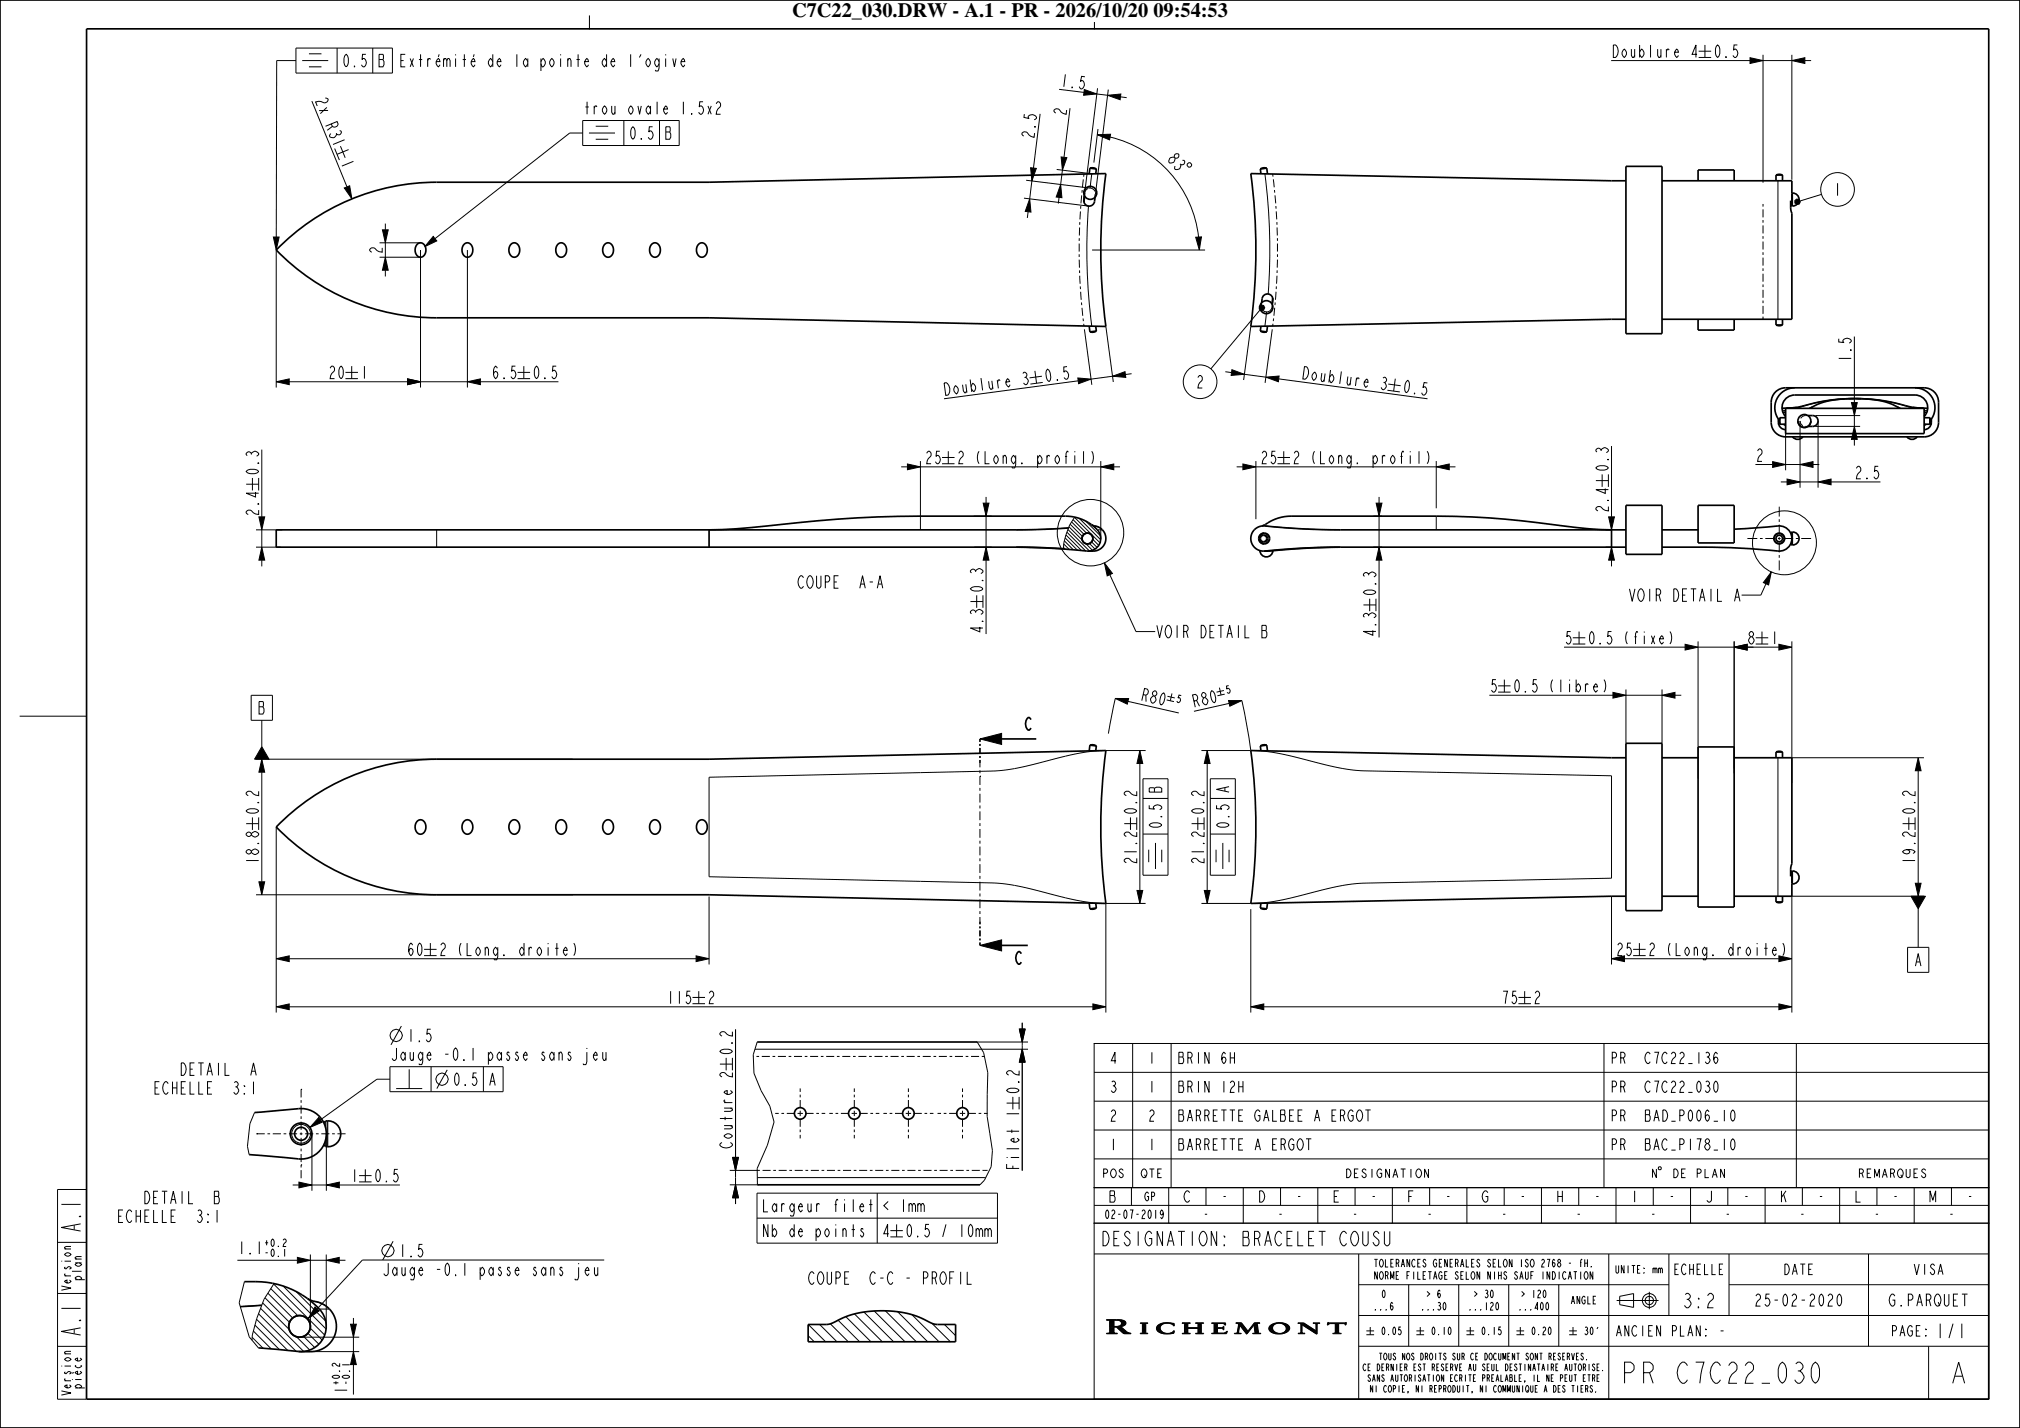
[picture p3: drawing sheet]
<svg xmlns="http://www.w3.org/2000/svg" width="420mm" height="297mm" viewBox="0 0 420 297" stroke-linecap="round" stroke-linejoin="round" font-family="sans-serif">
<defs><g id="words">
<g font-size="5.7">
<text x="336.3" y="287.7">PR C7C22_030</text>
<text x="405" y="287.7">A</text>
</g>
<g font-size="5.2">
<text x="16.8" y="256.9" transform="rotate(-90 16.8 256.9)">A.1</text>
<text x="16.8" y="278.5" transform="rotate(-90 16.8 278.5)">A.1</text>
</g>
<text font-size="4.2" x="164.7" y="3.5">C7C22_030.DRW - A.1 - PR - 2026/10/20 09:54:53</text>
<g font-size="3.9">
<text x="228.8" y="259.1">DESIGNATION:BRACELET COUSU</text>
<text x="349.2" y="272">3:2</text>
<text x="402.3" y="278.3">1/1</text>
</g>
<g font-size="3.4">
<text x="335" y="12">Doublure4</text>
<text x="356.2" y="12">0.5</text>
<text x="82.9" y="13.9">Extrémité de la pointe de l'ogive</text>
<text x="220.3" y="17.9" transform="rotate(7 220.3 17.9)">1.5</text>
<text x="65.4" y="20.8" transform="rotate(68 65.4 20.8)">2x R31</text>
<text x="121.2" y="23.8">trou ovale1.5x2</text>
<text x="215" y="29" transform="rotate(-83 215 29)">2.5</text>
<text x="221.6" y="24.2" transform="rotate(-83 221.6 24.2)">2</text>
<text x="70.7" y="33.7" transform="rotate(68 70.7 33.7)">1</text>
<text x="381.4" y="40.7">1</text>
<text x="79.5" y="52.9" transform="rotate(-90 79.5 52.9)">2</text>
<text x="384.9" y="75.5" transform="rotate(-90 384.9 75.5)">1.5</text>
<text x="68.2" y="78.8">20</text>
<text x="74.9" y="78.8">1</text>
<text x="102.2" y="78.8">6.5</text>
<text x="110.6" y="78.8">0.5</text>
<text x="196.2" y="82.3" transform="rotate(-8 196.2 82.3)">Doublure3</text>
<text x="217.2" y="79.5" transform="rotate(-8 217.2 79.5)">0.5</text>
<text x="248.8" y="80.7">2</text>
<text x="270.4" y="78.8" transform="rotate(8 270.4 78.8)">Doublure3</text>
<text x="291.5" y="81.6" transform="rotate(8 291.5 81.6)">0.5</text>
<text x="365" y="96">2</text>
<text x="53.8" y="99" transform="rotate(-90 53.8 99)">0.3</text>
<text x="192.2" y="96.5">25</text>
<text x="198.9" y="96.5">2 (Long. profil)</text>
<text x="262" y="96.5">25</text>
<text x="268.7" y="96.5">2 (Long. profil)</text>
<text x="334.4" y="98.2" transform="rotate(-90 334.4 98.2)">0.3</text>
<text x="385.5" y="99.6">2.5</text>
<text x="53.8" y="107.5" transform="rotate(-90 53.8 107.5)">2.4</text>
<text x="334.4" y="106.7" transform="rotate(-90 334.4 106.7)">2.4</text>
<text x="164.2" y="122.3">COUPE</text>
<text x="177.8" y="122.3">A-A</text>
<text x="204.4" y="123.4" transform="rotate(-90 204.4 123.4)">0.3</text>
<text x="286.1" y="124.1" transform="rotate(-90 286.1 124.1)">0.3</text>
<text x="338.5" y="125.1">VOIR DETAILA</text>
<text x="204.4" y="131.9" transform="rotate(-90 204.4 131.9)">4.3</text>
<text x="240.2" y="132.7">VOIR DETAILB</text>
<text x="286.1" y="132.6" transform="rotate(-90 286.1 132.6)">4.3</text>
<text x="325.2" y="134">5</text>
<text x="330.1" y="134">0.5 (fixe)</text>
<text x="363.2" y="134">8</text>
<text x="368.1" y="134">1</text>
<text x="309.7" y="144">5</text>
<text x="314.5" y="144">0.5 (libre)</text>
<text x="53.5" y="148.5">B</text>
<text x="237" y="145.6" transform="rotate(13 237 145.6)">R80</text>
<text x="248.1" y="147.2" transform="rotate(-13 248.1 147.2)">R80</text>
<text x="53.8" y="169.6" transform="rotate(-90 53.8 169.6)">0.2</text>
<text x="236.4" y="169.6" transform="rotate(-90 236.4 169.6)">0.2</text>
<text x="250.4" y="169.6" transform="rotate(-90 250.4 169.6)">0.2</text>
<text x="398.2" y="169.6" transform="rotate(-90 398.2 169.6)">0.2</text>
<text x="53.8" y="179.9" transform="rotate(-90 53.8 179.9)">18.8</text>
<text x="236.4" y="179.9" transform="rotate(-90 236.4 179.9)">21.2</text>
<text x="250.4" y="179.9" transform="rotate(-90 250.4 179.9)">21.2</text>
<text x="398.2" y="179.9" transform="rotate(-90 398.2 179.9)">19.2</text>
<text x="84.5" y="198.8">60</text>
<text x="91.2" y="198.8">2 (Long. droite)</text>
<text x="335.9" y="198.8">25</text>
<text x="342.6" y="198.8">2 (Long. droite)</text>
<text x="397.9" y="200.9">A</text>
<text x="138.5" y="208.8">115</text>
<text x="147" y="208.8">2</text>
<text x="312.1" y="208.8">75</text>
<text x="318.7" y="208.8">2</text>
<text x="81.1" y="220.6">Jauge -0.1 passe sans jeu</text>
<text x="84.5" y="216.7">1.5</text>
<text x="152.3" y="219.6" transform="rotate(-90 152.3 219.6)">0.2</text>
<text x="29.9" y="227.6">ECHELLE</text>
<text x="35.6" y="223.7">DETAIL</text>
<text x="47.5" y="227.6">3:1</text>
<text x="51.6" y="223.7">A</text>
<text x="211.9" y="227.7" transform="rotate(-90 211.9 227.7)">0.2</text>
<text x="152.3" y="239" transform="rotate(-90 152.3 239)">Couture2</text>
<text x="72.8" y="245.8">1</text>
<text x="77.7" y="245.8">0.5</text>
<text x="211.9" y="243.5" transform="rotate(-90 211.9 243.5)">Filet 1</text>
<text x="28" y="250.4">DETAIL</text>
<text x="44" y="250.4">B</text>
<text x="22.3" y="254.3">ECHELLE</text>
<text x="40" y="254.3">3:1</text>
<text x="158.3" y="252.1">Largeur filet&lt; 1mm</text>
<text x="158.3" y="257.3">Nb de points</text>
<text x="49.4" y="260.8">1.1</text>
<text x="82.8" y="261.4">1.5</text>
<text x="79.4" y="265.3">Jauge -0.1 passe sans jeu</text>
<text x="166.4" y="267.1">COUPE</text>
<text x="180" y="267.1">C-C- PROFIL</text>
<text x="72.2" y="290" transform="rotate(-90 72.2 290)">1</text>
</g>
<g font-size="3.3">
<text x="363.6" y="271.7">25-02-2020</text>
<text x="391.6" y="271.7">G.PARQUET</text>
</g>
<g font-size="3.1">
<text x="230.5" y="221.2">4</text>
<text x="238.5" y="221.2">1</text>
<text x="244.8" y="221.2">BRIN 6H</text>
<text x="334.8" y="221.2">PR</text>
<text x="341.8" y="221.2">C7C22_136</text>
<text x="230.5" y="227.2">3</text>
<text x="238.5" y="227.2">1</text>
<text x="244.8" y="227.2">BRIN 12H</text>
<text x="334.8" y="227.2">PR</text>
<text x="341.8" y="227.2">C7C22_030</text>
<text x="230.5" y="233.2">2</text>
<text x="238.5" y="233.2">2</text>
<text x="244.8" y="233.2">BARRETTE GALBEE A ERGOT</text>
<text x="334.8" y="233.2">PR</text>
<text x="341.8" y="233.2">BAD_P006_10</text>
<text x="230.5" y="239.2">1</text>
<text x="238.5" y="239.2">1</text>
<text x="244.8" y="239.2">BARRETTE A ERGOT</text>
<text x="334.8" y="239.2">PR</text>
<text x="341.8" y="239.2">BAC_P178_10</text>
<text x="230.3" y="250">B</text>
<text x="245.8" y="250">C</text>
<text x="261.3" y="250">D</text>
<text x="276.8" y="250">E</text>
<text x="292.3" y="250">F</text>
<text x="307.8" y="250">G</text>
<text x="323.3" y="250">H</text>
<text x="338.8" y="250">I</text>
<text x="354.3" y="250">J</text>
<text x="369.8" y="250">K</text>
<text x="385.3" y="250">L</text>
<text x="400.8" y="250">M</text>
</g>
<g font-size="2.9">
<text x="347.2" y="265.1">ECHELLE</text>
<text x="370.3" y="265.1">DATE</text>
<text x="397.3" y="265.1">VISA</text>
<text x="335.8" y="277.9">ANCIEN PLAN:-</text>
<text x="393.5" y="277.9">PAGE:</text>
</g>
<g font-size="2.6">
<text x="14.8" y="269.2" transform="rotate(-90 14.8 269.2)">Version</text>
<text x="17" y="266.8" transform="rotate(-90 17 266.8)">plan</text>
<text x="14.8" y="291" transform="rotate(-90 14.8 291)">Version</text>
<text x="17" y="289.4" transform="rotate(-90 17 289.4)">pièce</text>
</g>
<g font-size="2.3">
<text x="228.8" y="244.9">POS</text>
<text x="236.8" y="244.9">QTE</text>
<text x="278.6" y="244.9">DESIGNATION</text>
<text x="349" y="244.9">DE</text>
<text x="354.4" y="244.9">PLAN</text>
<text x="385.4" y="244.9">REMARQUES</text>
<text x="237.7" y="249.8">GP</text>
<text x="253.9" y="249.8">-</text>
<text x="269.4" y="249.8">-</text>
<text x="284.9" y="249.8">-</text>
<text x="300.4" y="249.8">-</text>
<text x="315.9" y="249.8">-</text>
<text x="331.4" y="249.8">-</text>
<text x="346.9" y="249.8">-</text>
<text x="362.4" y="249.8">-</text>
<text x="377.9" y="249.8">-</text>
<text x="393.4" y="249.8">-</text>
<text x="408.9" y="249.8">-</text>
<text x="228.9" y="253.5">02-07-2019</text>
<text x="250" y="253.5">-</text>
<text x="265.5" y="253.5">-</text>
<text x="281" y="253.5">-</text>
<text x="296.5" y="253.5">-</text>
<text x="312" y="253.5">-</text>
<text x="327.5" y="253.5">-</text>
<text x="343" y="253.5">-</text>
<text x="358.5" y="253.5">-</text>
<text x="374" y="253.5">-</text>
<text x="389.5" y="253.5">-</text>
<text x="405" y="253.5">-</text>
</g>
<g font-size="2.1">
<text x="282.9" y="263.5">TOLERANCES GENERALES SELON ISO 2768 - fH.</text>
<text x="282.9" y="266.1">NORME FILETAGE SELON NIHS SAUF INDICATION</text>
<text x="287.1" y="269.9">0</text>
<text x="296.2" y="269.9">&gt; 6</text>
<text x="306" y="269.9">&gt; 30</text>
<text x="315.8" y="269.9">&gt; 120</text>
<text x="335.1" y="264.8">UNITE: mm</text>
<text x="285.2" y="272.5">...6</text>
<text x="295" y="272.5">...30</text>
<text x="304.8" y="272.5">...120</text>
<text x="315.2" y="272.5">...400</text>
<text x="326.2" y="271.2">ANGLE</text>
</g>
<g font-size="2">
<text x="244.3" y="146" transform="rotate(13 244.3 146)">5</text>
<text x="254.9" y="144.3" transform="rotate(-13 254.9 144.3)">5</text>
<text x="54.8" y="259.3">+0.2</text>
<text x="54.8" y="261.3">-0.1</text>
<text x="70.6" y="288.2" transform="rotate(-90 70.6 288.2)">+0.2</text>
<text x="72.7" y="288.2" transform="rotate(-90 72.7 288.2)">-0.1</text>
</g>
<g font-size="1.8">
<text x="280.4" y="285.1">CE DERNIER EST RESERVE AU SEUL DESTINATAIRE AUTORISE.</text>
<text x="281.4" y="287.3">SANS AUTORISATION ECRITE PREALABLE, IL NE PEUT ETRE</text>
<text x="284.1" y="282.8">TOUS NOS DROITS SUR CE DOCUMENT SONT RESERVES.</text>
<text x="282" y="289.6">NI COPIE, NI REPRODUIT, NI COMMUNIQUE A DES TIERS.</text>
</g>
</g></defs>
<g fill="#000">
<path d="M225.5 18.6l2.6 .9-2.8 .3zM230.3 19.8l2.7-.2-.1 1.1zM363.9 12l2.7 .6-2.7 .6zM372.6 12.6l2.7-.6v1.2zM214.3 34.9l1.2 .1-1 2.6zM220.5 38.4l.3 2.7-1.2-.1zM220.6 32.6l1.2 .2-.9 2.6zM228.1 28l2.8-.1-.2 1.2zM56.8 49.3h1.2l-.6 2.7zM71.6 39.1l1.1-.5 .5 2.8zM79.5 47.8h1.2l-.6 2.7zM80.1 53.5l.6 2.7h-1.2z"/>
<path d="M90.1 49.2l.7 .9-2.5 1.2zM214.1 41.4l.3 2.7-1.2-.1zM248.6 49.3h1.2l-.4 2.7zM373.2 41.7l.4-.3 .5 .1 .2 .5-.2 .4-.5 .2-.4-.4zM57.4 79.4l2.7-.6v1.2zM84.7 78.8l2.7 .6-2.7 .6zM97.2 79.4l2.7-.6v1.2zM224.1 78.6l2.8 .2-2.6 1zM231.3 78.3l2.6-1 .2 1.2zM256.1 76.9l2.6 .9-2.7 .3zM261.8 63.7l.4-.3 .5 .1 .3 .5-.3 .5-.5 .1-.4-.3zM263.2 78.4l2.8-.2-.2 1.2z"/>
<path d="M188.7 96.5l2.7 .6-2.7 .6zM228.9 97.1l2.7-.6v1.2zM258.4 96.5l2.7 .6-2.7 .6zM298.6 97.1l2.7-.6v1.2zM368.6 96l2.7 .6-2.7 .6zM374.3 96.6l2.7-.6v1.2zM385 83.7h1.2l-.6 2.7zM385.6 88.7l.6 2.7h-1.2zM54.4 113.8l.6 2.7h-1.2zM53.8 107.5h1.2l-.6 2.7zM204.4 104.7h1.2l-.6 2.7zM205 113.8l.6 2.7h-1.2z"/>
<path d="M229.6 117.1l1.7 2.2-1.1 .5zM286.1 104.7h1.2l-.6 2.7zM286.7 113.8l.6 2.7h-1.2zM335.1 113.8l.6 2.7h-1.2zM334.5 107.5h1.2l-.6 2.7zM368.3 119l-.6 2.7-1.1-.5zM371.6 99.6l2.7 .6-2.7 .6zM378 100.2l2.7-.6v1.2zM350.4 134l2.7 .6-2.7 .6zM360.6 134.6l2.7-.6v1.2zM369.9 134l2.7 .6-2.7 .6zM54.4 157.9l.6 2.7h-1.2z"/>
<path d="M54.4 155.3l1.5 2.6h-3zM203.8 153.7l4.5-1.2v2.3zM231.9 145.3h2.8l-.3 1.2zM237 156.1l.6 2.7h-1.2zM251 156.1l.6 2.7h-1.2zM255.4 145.7h2.8l-2.5 1.2zM335.4 144l2.7 .6-2.7 .6zM345.6 144.6l2.7-.6v1.2zM398.8 157.6l.6 2.7h-1.2zM53.8 183.4h1.2l-.6 2.7zM57.4 199.4l2.7-.6v1.2zM144.7 198.8l2.7 .6-2.7 .6z"/>
<path d="M203.8 196.6l4.5-1.1v2.3zM236.4 185.2h1.2l-.6 2.7zM250.4 185.2h1.2l-.6 2.7zM335.1 199.4l2.7-.6v1.2zM397.3 186.4h3l-1.5 2.6zM398.2 183.7h1.2l-.6 2.7zM57.4 209.4l2.7-.6v1.2zM211.9 214h1.2l-.6 2.7zM227.2 208.8l2.7 .6-2.7 .6zM260.1 209.4l2.7-.6v1.2zM369.9 208.8l2.7 .6-2.7 .6zM66.3 232.4l.7 1-2.6 1.1z"/>
<path d="M212.5 218.2l.6 2.7h-1.2zM62.2 245.9l2.7 .6-2.7 .6zM67.9 246.5l2.7-.6v1.2zM152.9 246.4l.6 2.7h-1.2zM152.3 240.7h1.2l-.6 2.7zM65.5 271.8l.9 .8-2.3 1.6zM61.8 261.5l2.7 .6-2.7 .6zM67.8 262.1l2.7-.6v1.2zM72.9 275.4h1.2l-.6 2.7zM73.5 281.1l.6 2.7h-1.2z"/>
</g>
<g fill="none" stroke="#000" stroke-width=".21">
<path d="M61.5 12.6h-4l-.1 36.7M61.5 10h20.1v5.2h-20.1zM62.8 12.6h5.4M64.2 11.2h2.6M64.2 13.9h2.6M70.1 10v5.2M71.7 11.5l.3-.2a1.93 1.93 0 0 1 0 2.6 2.03 2.03 0 0 1-.3-2.4zM73.7 13.7l.1 .2zM76.1 11.3h-.7l-.1 1.1 .2-.2a.89 .89 0 0 1 .7 .8 .89 .89 0 0 1-.7 .9l-.3-.4M77.5 10v5.2M78.8 11.3h.8l.1 .2-.1 .9a1.19 1.19 0 0 1 0 1.5h-.8zM78.8 12.4h.8"/>
<path d="M122.6 3.2v2.9M225.5 18.6l2.6 .9-2.8 .3zM227.6 3.2v2.9M228.1 19.5l2.2 .3M228.2 18.4l-2.7 21.7M230.3 19.8l2.7-.2-.1 1.1zM230.4 18.6l-2.6 21.8M335 12.6h28.9M353.2 10.7h2.6M353.2 12h2.6M354.5 9.4v2.6M363.9 12l2.7 .6-2.7 .6z"/>
<path d="M366.6 12.6h6M366.6 11.4v26.6M372.6 12.6l2.7-.6v1.2zM372.6 11.4v26M375.3 12.6h1.3M64.8 21l7.3 17.9M69.6 30.9l1 2.4M70.8 30.4l1 2.4M71.6 39.1l1.1-.5 .5 2.8zM121.2 27.7h-2.7l-28.1 21.9M121.2 25.1h20v5.2h-20zM122.5 27.7h5.4"/>
<path d="M123.9 26.3h2.6M123.9 29h2.6M129.7 25.1v5.2M131.4 26.6l.2-.2a1.93 1.93 0 0 1 0 2.6 2.03 2.03 0 0 1-.2-2.4zM133.3 28.7l.1 .3zM135.7 26.4h-.7l-.1 1 .2-.2a.89 .89 0 0 1 .7 .9 .89 .89 0 0 1-.7 .9l-.3-.5M137.1 25.1v5.2M138.4 26.4h.8l.2 .2-.2 .8a1.19 1.19 0 0 1 0 1.6h-.8zM138.4 27.4h.8M213.4 37.5l13.4 1.6M214.3 34.9l1.2 .1-1 2.6zM214.5 37.6l-.4 3.8"/>
<path d="M216.3 23.7l-1.4 11.3M219.7 35.2l7.5 1M220.5 38.4l.3 2.7-1.2-.1zM220.6 32.6l1.2 .2-.9 2.6zM220.9 35.4l-.4 3M222.5 22.5l-1.3 10.2M227 36.2l-.3 2.9M228.1 28l2.8-.1-.2 1.2zM228.3 26.8l-.9 7M230.8 28.5a24.2 24.2 0 0 1 18.4 20.8M233 20.1l1.3 .2M243.2 32.9l.2-.1a.79 .79 0 0 1 .9 .1 .8 .8 0 0 1-.3 .9 .8 .8 0 0 1-1-.1z"/>
<path d="M244.2 32.7a.56 .56 0 0 1 .2-.7 .56 .56 0 0 1 .7 .2 .59 .59 0 0 1-.2 .6 .59 .59 0 0 1-.6 .1M245.4 34.1l.1 .1M245.9 33.3l.3 .1a.56 .56 0 0 1 0 .7 .56 .56 0 0 1-.7 .1 .8 .8 0 0 1-.3 .9 .8 .8 0 0 1-1 0l.1-.6M246.8 34.1l.4-.3 .3 .1 .3 .3-.1 .3-.3 .3h-.3l-.3-.4zM263 36.2a122.9 122.9 0 0 1 .7 24.9M369.7 37.6v28.8M56.8 49.3h1.2l-.6 2.7zM57.4 52v28.6M78.9 53.5h8.5M78.9 50.5h8.5M79.5 47.8h1.2l-.6 2.7zM80.1 53.5l.6 2.7h-1.2z"/>
<path d="M80.1 46.5v1.3M80.1 56.2v1.3M87.4 52v28.6M90.1 49.2l.7 .9-2.5 1.2zM97.2 52v28.6M212.9 41.2l13.4 1.7a122.9 122.9 0 0 0 .7 24.9M213.8 44l-.2 1.3M214.1 41.4l.3 2.7-1.2-.1zM220.2 41.1l-.2 1.2M227.1 52h23.5M248.6 49.3h1.2l-.4 2.7zM372.5 40.2v2.6"/>
<path d="M372.7 40.2v2.7M373.2 41.7l.4-.3 .5 .1 .2 .5-.2 .4-.5 .2-.4-.4zM378.7 40.4l-4.4 1.4M57.4 79.4l2.7-.6v1.2zM57.4 79.4h27.3M71.8 77.5h2.6M71.8 78.8h2.6M73.1 76.2v2.6M84.7 78.8l2.7 .6-2.7 .6zM87.4 79.4h9.8M97.2 79.4l2.7-.6v1.2zM99.9 79.4h16.2"/>
<path d="M107.6 77.5h2.6M107.6 78.8h2.6M215.2 77.1l.3 2.6M216.6 78.2l-2.5 .4M216.8 79.5l-2.6 .4M224.1 78.6l2.8 .2-2.6 1zM224.2 79.2l-27.9 3.7M225.5 68.5l1.5 11.5M229.9 67.9l1.6 11.5M231.3 78.3l2.6-1 .2 1.2zM231.3 78.3l-4.4 .5M235.3 77.7l-1.3 .2"/>
<path d="M254.8 77.3l1.3 .2M256.1 76.9l2.6 .9-2.7 .3zM258.7 77.8l4.5 .6M260.1 67.9l-1.5 11.1M261.8 63.7l.4-.3 .5 .1 .3 .5-.3 .5-.5 .1-.4-.3zM262 64.5l-10.2 12.2M263.2 78.4l2.8-.2-.2 1.2zM263.3 64.9l-.3 2.9M264.5 68.5l-1.5 11.1M265.9 78.8l30.9 4.1M288.6 79.9l2.6 .3M290.1 78.8l-.3 2.5"/>
<path d="M385.6 70v13.7M52.5 99.4v2.6M53.8 99.4v2.6M54.4 93.5v14M187.4 97.1h1.3M188.7 96.5l2.7 .6-2.7 .6zM191.4 95.9v14.3M191.4 97.1h37.5M195.9 95.2h2.6M195.9 96.5h2.6M197.2 93.9v2.6M228.9 97.1l2.7-.6v1.2z"/>
<path d="M228.9 95.9v16.1M231.6 97.1h1.3M257.1 97.1h1.3M258.4 96.5l2.7 .6-2.7 .6zM261.1 97.1h37.5M261.1 95.9v12.1M265.6 95.2h2.6M265.6 96.5h2.6M266.9 93.9v2.6M288.5 81.2l2.6 .3M298.6 97.1l2.7-.6v1.2zM298.6 95.9v9.8"/>
<path d="M301.3 97.1h1.3M333.1 98.7v2.6M334.4 98.7v2.6M335.1 92.8v14.7M365 96.6h3.6M368.6 96l2.7 .6-2.7 .6zM370.6 85.3l.3 .1M370.9 85.4l.4 .1M371.3 90v7.8M371.3 96.6h3M371.3 85.4h-.4M371.6 99.6l2.7 .6-2.7 .6z"/>
<path d="M373.1 84.8l-2.6 .1M374.3 96.6l2.7-.6v1.2zM374.3 87.6v13.8M376.5 84.9h-.1M377 96.6h1.3M377.4 88.7h9.4M377.5 86.4h9.3M378 87.6v13.8M383.7 82.9l-5.2 .7-5 1.3M385 83.7h1.2l-.6 2.7zM385.6 88.7l.6 2.7h-1.2zM385.6 86.4v2.3"/>
<path d="M385.6 91.4v1.3M387.6 82.9l5.2 .7 5.1 1.3M394.8 84.9h.2M398.2 84.8l2.6 .1M400.1 85.4h.3M400.4 85.4l-.3 .1M400.8 85.3l-.4 .1M53.2 110.2h5.5M53.2 113.8h5.1M53.8 107.5h1.2l-.6 2.7zM54.4 113.8l.6 2.7h-1.2zM54.4 110.2v3.6"/>
<path d="M54.4 116.5v1.3M90.8 110.2v3.6M202.4 107.4h3.8M202.5 113.8h3.7M204.4 104.7h1.2l-.6 2.7zM205 113.8l.6 2.7h-1.2zM205 103.4v1.3M205 107.4v6.4M205 116.5v15.4M221.1 113.9l.4 .3M221.2 113.1l1.1 1.2M221.3 112.5l1.9 1.9"/>
<path d="M221.5 111.9l2.5 2.5M221.6 111.3l3.3 3.2M221.8 110.7l3.9 3.9M222 110.1l4.5 4.5M222.2 109.8l-10.9 .4M222.3 109.6l2.7 2.7M222.5 109l2.6 2.6M222.8 108.6l2.6 2.5M223.1 108.1l2.8 2.8M223.4 107.6l5.3 5.3M223.4 107.6a12.8 12.8 0 0 0-2.3 6.6M223.4 107.6h.1"/>
<path d="M224.4 107.8l4.5 4.5M225.7 108.4l3.1 3.1M225.8 113.1l1.4 1.4M226.5 113l1.2 1.2M227 112.7l1.1 1.2M227.2 112.2l1.3 1.2M227.6 109.4l1.1 .4M228.9 109.9h.1M229 110h.1M229.2 110.2h-1M229.6 117.1l1.7 2.2-1.1 .5zM230.8 119.5l5.4 11.9h4"/>
<path d="M263 114.6h1M263 109.4h.1M263 109.4l7.9 .6 7.8 .2M285.5 113.8h1.9M285.5 107.4h1.8M286.1 104.7h1.2l-.6 2.7zM286.7 113.8l.6 2.7h-1.2zM286.7 103.4v1.3M286.7 107.4v6.4M286.7 116.5v16.1M298.6 107.4v2.8M333.9 110.2h1.2v3.6h-1.2"/>
<path d="M334.5 107.5h1.2l-.6 2.7zM335.1 113.8l.6 2.7h-1.2zM335.1 116.5v1.3M363.3 112h2.1M365.9 112h.6M367 112h2.1M368.3 119l-.6 2.7-1.1-.5zM369.7 112h.5M369.9 105.4v2M369.9 108v.5M369.9 109.1v2.1M369.9 111.7v.6"/>
<path d="M369.9 112.8v2.1M369.9 115.5v.5M369.9 116.6v2M370.3 100.2h1.3M370.8 112h2M372.5 110.7v.7M372.5 112.6v.7M372.7 110.7v2.7M373.4 112h.6M374.3 100.2h3.7M374.5 112h2.1M378 100.2l2.7-.6v1.2z"/>
<path d="M380.7 100.2h10.3M203.1 123.8v2.6M204.4 123.8v2.6M284.8 124.5v2.6M286.1 124.5v2.6M325.2 134.6h25.2M327 132.7h2.6M327 134h2.6M328.3 131.4v2.6M350.4 134l2.7 .6-2.7 .6zM353.1 134.6h7.5M353.1 133.4v28.5"/>
<path d="M360.6 134.6l2.7-.6v1.2zM360.6 133.4v27.5M363.3 134.6h6.6M365.1 132.7h2.6M365.1 134h2.6M366.4 131.4v2.6M367.2 121.4l-1.1 2.4h-4M369.9 134l2.7 .6-2.7 .6zM372.6 133.4v29.4M4.1 149h13.9M52.2 144.6h4.4v5.2h-4.4zM53.2 157.9h65.9"/>
<path d="M54.4 155.3l1.5 2.6h-3zM54.4 157.9l.6 2.7h-1.2zM54.4 149.8v5.5M203.8 153.7l4.5-1.2v2.3zM203.8 158.7v.9M227 156.3l-3.2 .5-4.2 1a56.9 56.9 0 0 1-13.5 2.6l-58.7 1.3v20.6l52.5 1.2a54.1 54.1 0 0 1 12.7 1l9.8 2.4 4.6 .8M227 156.2v.1M229.2 156.1l-2.2 .2M229.9 156.1h8.3M231.9 145.3h2.8l-.3 1.2zM231.9 145.3l-1.4 7.3M234.5 145.9l10.6 2.4"/>
<path d="M237 156.1l.6 2.7h-1.2zM237 158.8v26.4M242.6 145.6l1.5 .3M242.7 144.8l1.6 .4M249.8 156.1h10.3M251 156.1l.6 2.7h-1.2zM251 158.8v26.4M254.6 144.4l-1.5 .3M255.4 145.7h2.8l-2.5 1.2zM255.6 146.3l-7.3 1.6M258.2 145.7l1 5.1 .9 5.2M260.8 156.1l2.2 .2"/>
<path d="M263 156.2v.1M263 156.3l3.2 .5 4 .9a57.8 57.8 0 0 0 13.7 2.6l51.2 1.1v21.2l-45 .9a53.8 53.8 0 0 0-12.8 1l-9.7 2.5-4.6 .7M309.7 144.6h25.7M311.5 142.7h2.6M311.5 144h2.6M312.8 141.4v2.6M335.4 144l2.7 .6-2.7 .6zM338.1 144.6h7.5M338.1 143.4v11.2M345.6 144.6l2.7-.6v1.2zM345.6 143.4v11.2M348.3 144.6h1.3"/>
<path d="M369.7 157.6v28.8M372.6 157.6h27.4M398.8 157.6l.6 2.7h-1.2zM52.5 170v2.6M53.8 170v2.6M54.4 160.6v22.8M57.4 172v38.6M203.8 161.4h.1M203.8 160.2v.6M203.8 161.4v1.9M203.8 163.9v.6M203.8 165.1v1.8"/>
<path d="M203.8 167.5v.6M203.8 168.8v1.8M203.8 171.2v.6M203.8 172.4v1.8M203.8 174.9v.6M203.8 176.1v1.8M203.8 178.5v.6M203.8 179.7v1.9M235 170v2.6M236.4 170v2.6M237.7 162h5.1v20h-5.1zM237.7 173.5h5.1"/>
<path d="M237.7 166.1h5.1M238.8 176.7v2.6M238.9 167.5v.7l1.1 .1-.2-.2a.89 .89 0 0 1 .9-.7 .89 .89 0 0 1 .9 .7l-.5 .3M238.9 164l.3-.2 .8 .2a1.19 1.19 0 0 1 1.6 0v.7h-2.7zM239.2 171.4a2.03 2.03 0 0 1 2.4 .2 1.93 1.93 0 0 1-2.7 0zM240 164v.7M240.2 175.3v5.4M241.3 169.9l.3-.1zM241.6 176.7v2.6M249.1 170v2.6M250.4 170v2.6M251.6 162h5.2v20h-5.2z"/>
<path d="M251.6 173.5h5.2M251.6 166.1h5.2M252.8 176.7v2.6M252.9 167.5v.7l1.1 .1-.2-.2a.89 .89 0 0 1 .9-.7 .89 .89 0 0 1 .9 .7l-.5 .3M253.2 171.4a2.03 2.03 0 0 1 2.4 .2 1.93 1.93 0 0 1-2.7 0zM254.3 175.3v5.4M254.7 163.8v.7M255.3 169.9l.3-.1zM255.6 163.6l-2.7 .6 2.7 .5M255.6 176.7v2.6M396.9 170v2.6M398.2 170v2.6"/>
<path d="M398.8 160.3v23.4M53.2 186.1h65.9M53.8 183.4h1.2l-.6 2.7zM57.4 199.4l2.7-.6v1.2zM60.1 199.4h84.6M88.2 197.5h2.6M88.2 198.8h2.6M89.5 196.2v2.6M144.7 198.8l2.7 .6-2.7 .6zM147.4 186.5v14.1M203.8 196.6l4.5-1.1v2.3zM203.8 182.2v.6"/>
<path d="M203.8 183.4v1.8M203.8 185.8v.6M203.8 187.1v1.8M203.8 189.5v.6M203.8 190.7v.9M227 187.7v.1M227 187.7l2.2 .2M236.4 185.2h1.2l-.6 2.7zM238.2 187.9h-8.3v22.7M249.8 187.9h10.3M250.4 185.2h1.2l-.6 2.7zM260.1 189.1v21.5"/>
<path d="M263 187.7v.1M263 187.7l-2.2 .2M335.1 199.4l2.7-.6v1.2zM335.1 186.4v14.2M337.8 199.4h32.1M339.6 197.5h2.6M339.6 198.8h2.6M340.9 196.2v2.6M372.5 181.2v2.6M372.7 181.2v2.7M396.6 197h4.4v5.2h-4.4zM397.3 186.4h3l-1.5 2.6z"/>
<path d="M398.2 183.7h1.2l-.6 2.7zM398.8 189v8M400 186.4h-27.4v24.2M57.4 209.4l2.7-.6v1.2zM60.1 209.4h167.1M83.5 213.4l-2.2 3.9M144 207.5h2.6M144 208.8h2.6M152.9 214.1v36.3M157 218.2h56.7M157.4 216.7l-.8 2.7 .2 3.8 1.4 3.6 1.9 3.2 .8 3.4-1.3 4.8-2.2 4.8 .1 3.4M203 216.7h10.7"/>
<path d="M203.2 216.7l1.3 2.2 .9 4.2-.2 9.1 1.1 7.1-.2 3.4-1.4 2.8-.9 .9M211.9 214h1.2l-.6 2.7zM212.5 218.2l.6 2.7h-1.2zM212.5 212.7v30.8M227.2 208.8l2.7 .6-2.7 .6zM227.4 217h186.2M227.5 217v74M235.5 217v30M243.5 217v30M260.1 209.4l2.7-.6v1.2zM262.8 209.4h107.1M315.7 207.5h2.6"/>
<path d="M315.7 208.8h2.6M317 206.2v2.6M333.5 217v30M369.9 208.8l2.7 .6-2.7 .6zM373.5 217v30M413.5 217v74M52.9 231.4l-.9 2.3-.6 4.7 .4 1.7M53.4 235.8h.1M53.4 235.8h1.6M55.6 235.8h.6M56.7 235.8h1.7M59 235.8h.5"/>
<path d="M60.1 235.8h1.7M62.3 235.8h.6M62.6 226.6h.1M62.6 226.6v1.6M62.6 228.8v.6M62.6 229.9v1.7M62.6 232.2v.5M62.6 233.3v1.7M62.6 235.5v.6M62.6 236.6v1.7M62.6 238.9v.6M63.4 235.8h1.7"/>
<path d="M64.9 235.8v11.9M65.7 235.8h.5M66.3 232.4l.7 1-2.6 1.1zM66.8 235.8h1.7M67.7 233.2v1.4M67.7 237v1.4M67.9 235.8v11.9M68 233.1v5.4M68.2 233.1v5.4M69.1 235.8h.5M70.2 235.8h1.7M81.1 224.5h-2.7l-11.8 8.4"/>
<path d="M81.1 221.9h23.5v5.2h-23.5zM82.4 226.4h5.4M85.1 222.4v4M89.6 221.9v5.2M93 222.5l-2.2 3.9M94.8 223.4l.2-.2a1.93 1.93 0 0 1 0 2.6 2.03 2.03 0 0 1-.2-2.4zM96.7 225.5l.1 .3zM99.1 223.2h-.7l-.1 1 .2-.2a.89 .89 0 0 1 .7 .9 .89 .89 0 0 1-.7 .9l-.3-.5M100.5 221.9v5.2M101.8 225.8l.6-2.6 .6 2.6M102.1 224.9h.6M149.7 221.3h2.6"/>
<path d="M151 220v2.6M152.3 220v2.6M209.3 229.4h2.6M210.6 228.1v2.6M211.9 228.1v2.6M227.5 235h186M227.5 229h186M227.5 223h186M12 247.4h6v43.6h-6zM60.9 246.5h1.3M62.2 245.9l2.7 .6-2.7 .6zM62.6 242.3h.1"/>
<path d="M62.6 240v1.7M62.6 242.3v.5M62.6 243.4v1.7M64.9 246.5h3M67.9 246.5l2.7-.6v1.2zM70.6 246.5h12.6M74.7 244.5h2.6M74.7 245.8h2.6M76 243.2v2.6M81.7 258.2l-2.1 3.9M151.7 246.4h6M151.7 243.4h5.9"/>
<path d="M152.3 240.7h1.2l-.6 2.7zM152.9 246.4l.6 2.7h-1.2zM157.4 248.2h50v10.4h-50zM157.4 253.4h50M182.4 248.2v10.4M184.8 256.6h-1l.8-1.9v2.6M185.1 256h2.6M185.1 257.3h2.6M186.4 254.7v2.6M188.8 254.9l.3-.2a1.93 1.93 0 0 1 0 2.6 2.03 2.03 0 0 1-.3-2.4zM190.8 257l.1 .3zM193.2 254.7h-.7l-.1 1 .2-.2a.89 .89 0 0 1 .7 .9 .89 .89 0 0 1-.7 .9l-.3-.5"/>
<path d="M196.7 254.7l-.7 2.6M200 254.7v2.6M201.6 254.9l.2-.2a1.93 1.93 0 0 1 0 2.6 2.03 2.03 0 0 1-.2-2.4zM202.9 256l.3-.5h.2l.2 .5v1.3M202.9 255.5v1.8M203.6 256l.3-.5h.2l.2 .5v1.3M204.8 256l.2-.5h.2l.2 .5v1.3M204.8 255.5v1.8M205 244.9h-47.5M205.4 256l.3-.5h.2l.2 .5v1.3M227.4 247h186.2M227.4 254.4h186.2"/>
<path d="M227.5 241h186M227.5 250.7h186M235.3 247v3.7M243 247v7.4M250.8 247v3.7M258.5 247v7.4M266.3 247v3.7M274 247v7.4M281.8 247v3.7M289.5 247v7.4M297.3 247v3.7M305 247v7.4"/>
<path d="M312.8 247v3.7M320.5 247v7.4M328.2 247v3.7M336 247v7.4M343.7 247v3.7M344.4 243.1v1.8l-.8-1.8v1.8M344.8 242.8l.5-.1 .1 .4-.4 .2zM348 243.1a.9 .9 0 0 1 .9 .9 .9 .9 0 0 1-.9 .9zM351.5 247v7.4M352.9 244h.5l.3-.3v-.3l-.3-.3h-.5v1.8M359.2 247v3.7M367 247v7.4"/>
<path d="M374.7 247v3.7M382.5 247v7.4M390.2 247v3.7M398 247v7.4M405.7 247v3.7M12 269h6M49.4 262.1h12.4M50.8 266.6l-1.1 4.4 2.1 7 1.9 2.3M52.4 278.1l2.3 2.3M52.7 276.8l3.7 3.8M53 275.6l5.1 5.1M53.3 274.4l6.5 6.5"/>
<path d="M53.8 273.2l7.8 7.8M54.2 272.1l8.9 9M54.4 271.5l-4.4 .3M54.6 271l5.5 5.5M55.1 269.9l5.1 5.1M55.7 269l5.2 5.1M56.3 268l5.6 5.6M56.9 267.1l10.6 10.6M57 267l-2.1 3.2-1.5 4.1-.9 3.4-.1 1M57 267h.1M58.9 267.5l8.9 8.9M61.6 268.6l6.1 6.2"/>
<path d="M61.6 278l2.8 2.8M61.8 261.5l2.7 .6-2.7 .6zM62.3 278.1h12.4M63.1 277.9l2.3 2.4M64 277.3l2.3 2.3M64.5 276.2l2.5 2.5M64.5 260.9v15M64.5 262.1h3.3M65.2 270.7l1.1 .2 1.2 .5M65.5 271.8l.9 .8-2.3 1.6zM67.8 271.7h.1M67.8 262.1l2.7-.6v1.2z"/>
<path d="M67.8 260.9v15M68.2 271.9h.1M68.5 272.3h-2.1M70.5 262.1h1.3M72.9 275.4h1.2l-.6 2.7zM73.5 274.1v1.3M73.5 278.1v3M125.6 262.1h-50.2l-9.5 10.1M168 277.8l1.3 1.3M168.1 275.5l3.6 3.6M170.4 275.5l3.6 3.6M172.6 275.3l3.8 3.8"/>
<path d="M174.3 274.6l4.4 4.5M175.9 273.8l5.2 5.3M177.7 273.3l5.8 5.8M179.6 272.9l6.2 6.2M181.8 272.7l6.4 6.4M184.1 272.6l6.4 6.5M186.6 272.8l6.3 6.3M189.6 273.4l5.6 5.7M193.8 275.2l3.8 3.9M196.4 275.5l2.3 2.3M227.5 260.8h186M230.1 277.4h2.2"/>
<path d="M230.4 274.6l.3 .3M230.6 277.3h1.2M230.6 274.7h1M230.7 277.2h1M230.7 274.8h.9M230.7 277.1h.9M230.7 274.9h.9M230.7 274.9v2.2l-.2 .2h-.4v.1h2.2v-.1l-.6-.2-.1-1.1h.5l1.6 1.4h1.5v-.1l-1-.4M230.7 275h.9M230.7 275.1h.9M230.7 275.2h.9M230.7 275.3h.9"/>
<path d="M230.7 275.4h.9M230.7 275.5h.9M230.7 275.6h.9M230.7 275.7h.9M230.7 275.8h.9M230.7 275.9h.9M230.7 276h2.4M230.7 276.1h.9M230.7 276.2h.9M230.7 276.3h.9M230.7 276.4h.9M230.7 276.5h.9"/>
<path d="M230.7 276.6h.9M230.7 276.7h.9M230.7 276.8h.9M230.7 276.9h.9M230.7 277h.9M231.6 274.6l1.3 .2 .3 .3-.1 .4-.5 .3-1 .1zM232.2 276.1h1M232.3 276.2h1M232.4 276.3h1M232.4 275.9h.9M232.5 276.4h1M232.6 276.5h1.1"/>
<path d="M232.7 274.7h.9M232.7 276.6h1.1M232.8 275.8h.8M232.8 276.7h1.1M232.9 274.8h.9M232.9 276.8h1.1M233 275.7h.8M233 274.9h1M233 276.9h1.1M233.1 275.6h.8M233.1 275h.9M233.1 275.5h.9"/>
<path d="M233.1 275.1h1M233.1 277h1.1M233.2 275.4h.9M233.2 275.2h.9M233.2 275.3h.9M233.2 277.1h1.2M233.3 274.6h-3.2v-.1h2.6l1.1 .2 .3 .4-.1 .3-1 .5 1.2 1M233.4 277.2h1.2M233.5 277.3h1.4M233.6 277.4h1.6M237.1 277.3l1.6 .1zM237.1 275.1l1.6 .1z"/>
<path d="M237.3 275.2l.2 .2M237.5 277.2h.8M237.5 275.3h.8M237.5 277.1h.7M237.5 275.4h.7M237.5 275.7h.7M237.5 275.6h.7M237.5 275.5h.7M237.5 275.4v1.7M237.5 276.4h.7M237.5 276.3h.7M237.5 276.2h.7"/>
<path d="M237.5 276.1h.7M237.5 276h.7M237.5 275.9h.7M237.5 275.8h.7M237.5 277.1l-.2 .2M237.5 276.8h.7M237.5 277h.7M237.5 276.9h.7M237.5 276.7h.7M237.5 276.6h.7M237.5 276.5h.7M238.2 275.4v1.7"/>
<path d="M238.2 277.1l.2 .2M238.4 275.2l-.2 .2M240.5 276.3h.7M240.5 276.2h.7M240.5 276.4h.7M240.5 276.5h.8M240.5 276.1h.7M240.5 276.6h.8M240.5 276h.8M240.6 276.7h.8M240.6 275.9h.7M240.6 276.8h.8"/>
<path d="M240.6 275.8h.8M240.7 276.9h.8M240.7 275.7h.7M240.8 277h.8M240.8 275.6h.7M241 277.1h.8M241 275.5h.7M241.2 275.4h.6M241.2 277.2h.8M241.4 275.3h.7M241.4 277.3h.9M241.8 275.2h1.8"/>
<path d="M241.8 277.4h1.8M243.3 275.3h.8M243.3 277.3h.8M243.6 277.2h.5M243.6 275.4h.5M243.8 277.1h.3M243.8 275.5h.3M243.9 277h.2M243.9 275.6h.3M244 275.7h.2M244 276.9h.2M244 275.8h.1"/>
<path d="M244 275.8h.2l-.1-.6-2.1-.1-1.2 .5-.3 .7 .2 .6 .9 .4 1 .1 1.5-.1M244 275.8l-.6-.5-1.1-.1-.8 .4-.3 .6 .3 .7 .8 .4 1.1-.1 .6-.4M244 276.8h.1M244 276.8h.2l-.1 .5M245.8 275.2h1.7M245.8 277.4h1.7M246.2 277.3h.9M246.2 275.3h.9M246.3 277.2h.7M246.3 275.4h.7M246.3 276.8h.7M246.3 276.7h.7"/>
<path d="M246.3 277.1h.7M246.3 277h.7M246.3 276.9h.7M246.3 276.6h.7M246.3 276.5h.7M246.3 276.4h.7M246.3 276.3h3.5M246.3 276.2h3.5M246.3 276.1h.7M246.3 276h.7M246.3 275.9h.7M246.3 275.8h.7"/>
<path d="M246.3 275.7h.7M246.3 275.6h.7M246.3 275.5h.7M247 276.3v.9M248.6 277.4h1.7M248.6 275.2h1.7M249 277.3h.9M249 275.3h.9M249.1 277.2h.7M249.1 275.4h.7M249.1 276.1h.7M249.1 276h.7"/>
<path d="M249.1 275.9h.7M249.1 275.8h.7M249.1 275.7h.7M249.1 275.6h.7M249.1 275.5h.7M249.1 276.3l-.1 .9-.4 .2h1.7l-.5-.3v-1.7l.5-.3h-1.7l.5 .3v.7h-2.1v-.8l.5-.2h-1.7l.5 .3v1.7l-.5 .3h1.7l-.5-.2M249.1 276.4h.7M249.1 276.5h.7M249.1 276.7h.7M249.1 276.6h.7M249.1 276.8h.7M249.1 276.9h.7"/>
<path d="M249.1 277h.7M249.1 277.1h.7M252.2 275.2l.2 .2M252.4 277.2h.9M252.4 275.3h.7M252.4 277.1h.8M252.4 275.4h.7M252.4 275.4v1.7M252.4 275.5h.7M252.4 275.7h.7M252.4 275.6h.7M252.4 275.8h.7"/>
<path d="M252.4 275.9h.7M252.4 276h.7M252.4 276.1h.7M252.4 276.3h.7M252.4 276.2h2.1M252.4 276.4h.7M252.4 276.5h.7M252.4 276.6h.7M252.4 276.7h.7M252.4 276.9h.7M252.4 276.8h.7M252.4 277h.7"/>
<path d="M252.4 277.1l-.2 .2M253.1 277l.2 .2 1.1 .1 .8-.4-.2 .5h-3.1l3.1-.1M253.1 276.1h1l.4-.2v.7l-.5-.3h-.9v.7M254.1 276.1h.4M254.2 276.3h.3M254.3 276h.2M254.3 276.4h.2M254.3 275.9h.2M254.3 276.5h.2M254.5 275.3h.3M254.6 275.4h.2M254.6 277.2h.5"/>
<path d="M254.6 275.5h.2M254.7 275.6h.1M254.7 275.6l-.3-.3h-1.3v.8M254.8 277.1h.3M254.8 275.2l-2.9-.1h2.9v.5h-.1M254.9 277h.3M255 276.9h.2M256.6 277.3h1.5M257.1 277.2h.5M257.2 277.1h.3M257.3 277.1l-.2 .2-.5 .1h1.5l-.4-.1-.2-.2M257.3 277h.2"/>
<path d="M257.3 276.9h.3M257.3 276.8h.3M257.3 275.2h.9M257.3 276.7h.3M257.3 276.6h.3M257.3 276.5h.3M257.4 276.4h.2M257.4 276.3h.3M257.4 276.2h.3M257.4 276.1h.3M257.4 276h.3M257.4 275.3l-.1 1.8"/>
<path d="M257.4 275.3l-.4-.2h1.1l1.4 1.7 1.3-1.7h1.2l-.4 .1-.2 .3M257.4 275.3h.9M257.4 275.9h.3M257.5 275.8h.2M257.5 275.7h.2M257.5 275.6h1M257.5 275.4h.9M257.5 275.5h1M257.5 277.1l.3-1.5 1.5 1.8 1.4-1.8 .2 1.6M257.9 275.7h.7M257.9 275.8h.8M258 275.9h.8"/>
<path d="M258.1 276h.7M258.2 276.1h.7M258.2 276.2h.8M258.3 276.3h.8M258.4 276.4h.8M258.5 276.5h.7M258.5 276.6h.8M258.6 276.7h.8M258.7 276.8h1M258.8 276.9h.9M258.9 277h.7M258.9 277.1h.6"/>
<path d="M259 277.2h.4M259.1 277.3h.3M259.2 277.4h.1M259.5 276.7h.3M259.6 276.6h.3M259.7 276.5h.3M259.8 276.4h.3M259.9 276.3h.2M259.9 276.2h.3M260 276.1h.3M260.1 276h.3M260.2 275.9h.2"/>
<path d="M260.3 275.8h.2M260.3 275.7h.3M260.4 275.6h.3M260.4 277.3h1.8M260.5 275.5h1M260.6 275.4h.8M260.6 275.3h.9M260.7 275.2h.9M260.7 275.6h.8M260.8 275.7h.7M260.8 275.8h.7M260.8 275.9h.7"/>
<path d="M260.8 276h.7M260.8 276.1h.7M260.8 276.2h.7M260.8 276.3h.8M260.8 276.4h.8M260.9 276.5h.7M260.9 276.6h.7M260.9 276.7h.7M260.9 277.2h.8M260.9 276.8h.7M260.9 276.9h.7M260.9 277h.8"/>
<path d="M260.9 277.1h.8M261.4 275.5l.3 1.6 .5 .3h-1.8l.5-.2M263.8 276.3h.8M263.8 276.4h.8M263.8 276.2h.8M263.8 276.5h.8M263.9 276.1h.7M263.9 276.6h.8M263.9 276h.7M263.9 276.7h.8M264 275.9h.7M264 276.8h.8"/>
<path d="M264 275.8h.7M264.1 276.9h.8M264.1 275.7l1.1-.5 1.5-.1 1.1 .5 .3 .3 .1 .4-.3 .5-.7 .4-.9 .2h-1l-.8-.3-.6-.4-.1-.5zM264.1 275.7h.7M264.2 277h.8M264.3 275.6h.6M264.3 277.1h.9M264.4 275.5h.6M264.5 277.2h.8M264.6 275.4h.6M264.8 277.3h.8M264.8 275.6l.8-.4 1 .1 .7 .5 .1 .8-.3 .4-.5 .2h-1.2l-.5-.3-.3-.4v-.5z"/>
<path d="M264.9 275.3h.5M265.1 277.4h1.6M265.3 275.2h1.5M266.4 275.3h.8M266.5 277.3h.6M266.7 275.4h.7M266.8 277.2h.5M266.9 275.5h.7M267 277.1h.5M267 275.6h.8M267.1 277h.6M267.1 275.7h.8"/>
<path d="M267.2 276.9h.6M267.2 275.8h.8M267.3 276.8h.6M267.3 275.9h.8M267.3 276h.8M267.3 276.7h.7M267.4 276.1h.7M267.4 276.6h.7M267.4 276.2h.8M267.4 276.5h.7M267.4 276.3h.8M267.4 276.4h.7"/>
<path d="M269.9 277.3l1.4 .1zM270.2 275.2l.3 .3v1.5M270.4 277.2h.4M270.4 275.3h.9M270.5 277.1h.2M270.5 275.4h1M270.5 277h.2M270.5 275.5h1.2M270.5 277l-.3 .3M270.5 276.9h.2M270.5 276.8h.2M270.5 276.7h.2"/>
<path d="M270.5 276.6h.2M270.5 276.5h.2M270.5 276.4h.2M270.5 276.3h.2M270.5 276.2h.2M270.5 276.1h.2M270.5 276h.2M270.5 275.9h.2M270.5 275.8h.2M270.5 275.7h.2M270.5 275.6h.2M270.7 277l.1 .2"/>
<path d="M270.8 277.2l.2 .1M270.9 275.6h.9M271 275.7h1M271.2 275.8h.9M271.2 275.2l-1.3-.1h1.2l2.5 1.7v-1.3l-.3-.3M271.3 275.9h1M271.5 276h.9M271.6 276.1h1M271.8 276.2h.9M271.9 276.3h1M272.1 276.4h1M272.3 276.5h.9"/>
<path d="M272.4 276.6h1M272.6 276.7h.9M272.7 276.8h1.2M272.9 276.9h1M273 275.1l1.4 .1zM273 277h.9M273.2 277.1h.7M273.3 277.2h.6M273.5 277.3h.4M273.5 275.3h.4M273.6 275.4h.3M273.6 275.5h.3"/>
<path d="M273.6 276.7h.3M273.6 276.6h.3M273.6 276.5h.3M273.6 276.4h.3M273.6 276.3h.3M273.6 276.2h.3M273.6 276.1h.3M273.6 276h.3M273.6 275.9h.3M273.6 275.8h.3M273.6 275.7h.3M273.6 275.6h.3"/>
<path d="M273.7 277.4h.2M274.2 275.2l-.3 .3v2l-3.2-2v1.5M276 275.5h.2M276 275.4h.3M276 275.3h.5M276 275.2h3.9M276.1 275.1h.2M277.1 277.3l1.8 .1zM277.6 277.2h.8M277.6 277.1h.7M277.6 277h.7M277.6 276.9h.7"/>
<path d="M277.6 276.8h.7M277.6 276.7h.7M277.6 276.6h.7M277.6 276.5h.7M277.6 276.4h.7M277.6 276.3h.7M277.6 276.2h.7M277.6 276.1h.7M277.6 276h.7M277.6 275.9h.7M277.6 275.8h.7M277.6 275.7h.7"/>
<path d="M277.6 275.6h.7M277.6 275.5h.7M277.6 275.4h.7M277.6 275.3v1.8l-.2 .2M278.3 275.3v1.8l.3 .2M279.5 275.3h.4M279.6 275.4l.1 .2M279.7 275.4h.2M279.7 275.5h.2M279.7 275.6h.1M279.8 275.1h.1M279.9 275.1h-3.5l-.3-.1-.1 .6 .6-.3 3 .1"/>
<path d="M279.9 275.1v.5h-.2M282.5 273.6h131M282.5 267.2h64.5M282.5 260.8v30.2M284.1 276.8h1.6M284.1 277.6h1.6M284.9 276v1.6M287.5 276.1l.1-.1a1.19 1.19 0 0 1 0 1.6 1.25 1.25 0 0 1-.1-1.5zM288.7 277.5l.1 .1zM289.7 276.1l.2-.1a1.19 1.19 0 0 1 0 1.6 1.25 1.25 0 0 1-.2-1.5zM291.3 276h-.4l-.1 .7 .1-.2a.55 .55 0 0 1 .5 .6 .55 .55 0 0 1-.5 .5l-.2-.3M292.9 267.2v12.8"/>
<path d="M294.5 276.8h1.6M294.5 277.6h1.6M295.3 276v1.6M297.9 276.1l.1-.1a1.19 1.19 0 0 1 0 1.6 1.25 1.25 0 0 1-.1-1.5zM299.1 277.5l.1 .1zM300.3 276v1.6M301.3 276.1l.1-.1a1.19 1.19 0 0 1 0 1.6 1.25 1.25 0 0 1-.1-1.5zM303.3 267.2v12.8M304.9 276.8h1.6M304.9 277.6h1.6M305.7 276v1.6M308.3 276.1l.1-.1a1.19 1.19 0 0 1 0 1.6 1.25 1.25 0 0 1-.1-1.5z"/>
<path d="M309.5 277.5l.1 .1zM310.7 276v1.6M312.1 276h-.4l-.1 .7 .1-.2a.55 .55 0 0 1 .5 .6 .55 .55 0 0 1-.5 .5l-.2-.3M313.7 267.2v12.8M315.3 276.8h1.6M315.3 277.6h1.6M316.1 276v1.6M318.7 276.1l.1-.1a1.19 1.19 0 0 1 0 1.6 1.25 1.25 0 0 1-.1-1.5zM319.9 277.5l.1 .1zM320.8 276.3l.2-.3 .4 .3-.6 1.3h.6M322.1 276.1l.1-.1a1.19 1.19 0 0 1 0 1.6 1.25 1.25 0 0 1-.1-1.5zM324.1 267.2v12.8"/>
<path d="M326.3 276.8h1.6M326.3 277.6h1.6M327.1 276v1.6M329.6 276.1l.3-.1 .2 .3-.2 .4a.49 .49 0 0 1 .3 .5 .49 .49 0 0 1-.5 .4l-.2-.3M329.7 276.7h.2M330.8 276.1l.1-.1a1.19 1.19 0 0 1 0 1.6 1.25 1.25 0 0 1-.1-1.5zM332.3 276l-.3 .4M334.5 260.8v30.2M336.1 270.5h8.7M336.8 269.6l2.9-.6v2.9l-2.9-.6zM342.9 268.7v3.6M347 260.8v12.8"/>
<path d="M359.5 267.2h54M359.5 260.8v12.8M388.5 260.8v19.2M62.6 281.1h12.1M73.5 281.1l.6 2.7h-1.2zM73.5 283.8v6.2M227.4 291h186.2M282.5 280h131M401 280v11"/>
<circle cx="382.1" cy="39.4" r="3.5"/>
<circle cx="249.5" cy="79.4" r="3.5"/>
<circle cx="226.7" cy="110.8" r="6.9"/>
<circle cx="262.9" cy="112" r=".97"/>
<circle cx="369.9" cy="112" r=".98"/>
<circle cx="371" cy="112.9" r="6.6"/>
<circle cx="82.3" cy="215.4" r="1.28"/>
<circle cx="62.6" cy="235.8" r="1.95"/>
<circle cx="91.9" cy="224.5" r="1.28"/>
<circle cx="80.6" cy="260.1" r="1.28"/>
<circle cx="342.9" cy="270.5" r="1.44"/>
<circle cx="342.9" cy="270.5" r=".86"/>
</g>
<g fill="none" stroke="#000" stroke-width=".35">
<path d="M0 0h420v297h-420zM18 6h395.5v285h-395.5zM226.6 35a1.5 1.5 0 0 1 1.4 .1M226.6 35l-.1 1.2M226.6 35l1.4 .1M228 35.1l-.2 1M262 35.1l.2 1M263.4 35a1.5 1.5 0 0 0-1.4 .1M263.4 35l-1.4 .1M263.4 35l.1 1.2M338.1 37.6l-78-1.5a120 120 0 0 1 0 31.8l78-1.5M338.1 34.6h7.5v34.8h-7.5z"/>
<path d="M345.6 37.6h27v2.6a1.31 1.31 0 0 1 1.5 1.4 1.31 1.31 0 0 1-1.8 1.1M353.1 37.6v-2.2h7.5v2.2M369.3 36.4a1.5 1.5 0 0 1 1.3 0M369.3 36.4v1.2M369.3 36.4h1.3M370.6 36.4v1.2M57.4 52a46.5 46.5 0 0 1 33.4-14.1h56.6l82.5-1.8a120 120 0 0 0 0 31.8l-82.5-1.8h-56.6a46.5 46.5 0 0 1-33.4-14.1zM86.7 50.8l.5-.3 .5 .1 .5 .3 .2 .5 .2 .6-.2 .6-.2 .5-.5 .4-.8-.1-.5-.8-.1-.9zM96.5 50.8l.5-.3 .5 .1 .4 .3 .3 .5 .1 .6-.1 .6-.3 .5-.4 .4-.8-.1-.5-.8-.1-.9zM106.2 50.8l.5-.3 .5 .1 .5 .3 .2 .5 .2 .6-.2 .6-.2 .5-.5 .4-.8-.1-.5-.8-.1-.9zM116 50.8l.5-.3 .5 .1 .4 .3 .3 .5 .1 .6-.1 .6-.3 .5-.4 .4-.8-.1-.5-.8-.1-.9zM125.7 50.8l.5-.3 .5 .1 .5 .3 .2 .5 .2 .6-.2 .6-.2 .5-.5 .4-.8-.1-.5-.8-.1-.9z"/>
<path d="M135.5 50.8l.5-.3 .5 .1 .4 .3 .3 .5 .1 .6-.1 .6-.3 .5-.4 .4-.8-.1-.5-.8-.1-.9zM145.2 50.8l.5-.3 .5 .1 .5 .3 .2 .5 .2 .6-.2 .6-.2 .5-.5 .4-.8-.1-.5-.8-.1-.9zM225.5 40.8l-.1 1.3zM225.5 40.1l-.2 1.5a1.12 1.12 0 0 0 1 1.3 1.12 1.12 0 0 0 1.3-1l.2-1.5M372.3 41.7v1.7l.3 1M372.6 44.3h.1M372.6 44.4v22h-27M226.5 67.8l.1 1.2M227.8 67.9l.2 1M228 68.9a1.5 1.5 0 0 1-1.4 .1M228 68.9l-1.4 .1M262 68.9a1.5 1.5 0 0 0 1.4 .1"/>
<path d="M262 68.9l1.4 .1M262.2 67.9l-.2 1M262.3 63a1.55 1.55 0 0 1 1-1.8 1.13 1.13 0 0 1 1.4 1.2l-.2 .9M263.5 67.8l-.1 1.2M264.6 62l-.1 1.2M353.1 66.4v2.3h7.5v-2.3M369.3 67.6a1.5 1.5 0 0 0 1.3 0M369.3 66.4v1.2M369.3 67.6h1.3M370.6 66.4v1.2M369.1 81.5l1.2-.7 1-.1h28.8a3 3 0 0 1 3 3v4.2a3 3 0 0 1-3 3h-28.8a3 3 0 0 1-3-3v-4.7l.3-.9zM369.8 87.2a1.67 1.67 0 0 0 1.5 2.2"/>
<path d="M369.8 88.2h.1M369.8 87.3v1M370.1 86.9a1.5 1.5 0 0 0 0 1.3M370.1 86.9v1.3M370.1 88.2h1.2M370.1 86.9h1.2M370.7 85.8h.6M370.9 88.2l.4 .3M371.3 86.6a2.64 2.64 0 0 1-.6-2.8 2.64 2.64 0 0 1 2.5-1.6h25a2.64 2.64 0 0 1 2.4 1.6 2.64 2.64 0 0 1-.5 2.8M371.3 84.9h28.8v5.3h-28.8zM372.7 90.9a1.35 1.35 0 0 0 2.2 0M373 84.8l-2.5 .1"/>
<path d="M373.1 84.8h-.1M373.1 84.8l-1.7 .1M373.2 80.7a4.1 4.1 0 0 0-3.8 2.3 4.1 4.1 0 0 0 .5 4.4M373.6 84.7l-.5 .1M373.8 87.6a1.35 1.35 0 0 0 1.4 1.3 1.35 1.35 0 0 0 1.3-1.3M375.9 86.4a1.76 1.76 0 0 1 1.9 .5 1.12 1.12 0 0 1 .1 1.2 1.12 1.12 0 0 1-1 .6h-1M376.8 84.7l-.6 .2M384.3 82.9a14.4 14.4 0 0 0-7.9 2M384.3 82.9h2.7M384.5 82.9a51.3 51.3 0 0 0-11.3 1.9h-.1M384.6 82.9h-.3M385.2 82.9h-.6"/>
<path d="M385.4 82.9h-.9M385.6 82.9h.7M385.6 82.9h-.3M385.9 82.9h1.5M386.4 82.9h.6M387 82.9a53.9 53.9 0 0 1 11.2 1.9h.1M387.3 82.9a13.9 13.9 0 0 1 7.7 2M394.5 84.7l.6 .2M396.5 90.9a1.35 1.35 0 0 0 2.1 0M397.8 84.7l.5 .1M398.2 80.7a4.1 4.1 0 0 1 3.7 2.3 4.1 4.1 0 0 1-.5 4.4M398.3 84.8h.1"/>
<path d="M398.3 84.8l1.6 .1M398.3 84.8l2.5 .1M400.1 88.2h1.2M400.1 86.9h1.2M400.1 85.8h.5M400.5 88.2l-.4 .3M401.3 86.9a1.5 1.5 0 0 1 0 1.3M401.3 86.9v1.3M401.5 87.3v1M401.5 88.2h.1M401.6 87.2a1.67 1.67 0 0 1-1.5 2.2M211.3 113.8l9.8 .3"/>
<path d="M222.2 109.8l-10.9 .4h-153.9v3.6h153.9M226.9 109.1a9.1 9.1 0 0 0-5.3-1.7h-30.2a290.8 290.8 0 0 0-35.3 2.3l-8.7 .5v3.6M226.9 109.1a3.2 3.2 0 0 1 1.7 4.1 2.63 2.63 0 0 1-2.6 1.4l-7.4-.6-7.3-.2M227 109.1l.6 .3M227.6 109.4a2.62 2.62 0 0 1 2.3 2.8 2.62 2.62 0 0 1-2.6 2.4h-1.1M260.8 110.2a2.62 2.62 0 0 0-.5 2.9 2.62 2.62 0 0 0 2.4 1.5M260.8 110.2a2.67 2.67 0 0 1 2.2-.8 153.1 153.1 0 0 0 15.7 .8h59.4M260.8 110.2h.1M262 114.5a1.35 1.35 0 0 0 1.3 1.3 1.35 1.35 0 0 0 1.4-1.2M262.7 109.3h-.1M262.7 111.3a.68 .68 0 0 1 .7 .7 .68 .68 0 0 1-.7 .7M262.7 111.3a.69 .69 0 0 1 .9 .7 .69 .69 0 0 1-.9 .7"/>
<path d="M262.7 111.3a.68 .68 0 0 0-.7 .7 .68 .68 0 0 0 .7 .7M262.8 109.2l-.4 .2h.1M262.8 110.9a1.13 1.13 0 0 1 1.2 1.1 1.13 1.13 0 0 1-1.2 1.1M262.8 110.9a1.13 1.13 0 0 0-1.1 1.1 1.13 1.13 0 0 0 1.1 1.1M262.9 110.9a1.12 1.12 0 0 0-1.1 1.1 1.12 1.12 0 0 0 1.1 1.1M263.1 109.1l-.4 .2M263.1 109.1h.1M263.1 109.1a9.1 9.1 0 0 1 5.3-1.7h30.2a200.7 200.7 0 0 1 29.2 2.3l7.3 .5v3.6M278.7 113.8a160.3 160.3 0 0 0-16 .8M278.7 113.8h59.4M278.7 113.8l-7.3 .2-8.7 .6M338.1 105.1h7.5v10.2h-7.5z"/>
<path d="M345.6 110.2h7.5M353.1 105.1h7.5v7.8h-7.5zM360.6 110.1l8.2-.6a2.78 2.78 0 0 1 3.7 3 2.62 2.62 0 0 1-2.8 2.1l-10.4-.7-13.7-.1M372.3 110.8a1.28 1.28 0 0 1 1.8 1.2 1.28 1.28 0 0 1-1.8 1.2M203.8 153.7v.6M203.8 154.7v.4M203.8 155.6v1.2M203.8 157.2v.4M203.8 158.1v.6M208.3 153.7h7.2M214.4 149.7l-.4-.5a1.41 1.41 0 0 0-.6 2.2l.4 .4h.2l.4-.4M226.6 155a1.5 1.5 0 0 1 1.4 .1"/>
<path d="M226.6 155l-.1 1.2M226.6 155l1.4 .1M228 155.1l-.2 1M262 155.1l.2 1M263.4 155a1.5 1.5 0 0 0-1.4 .1M263.4 155l-1.4 .1M263.4 155l.1 1.2M338.1 157.6l-78-1.5a120 120 0 0 1 0 31.8l78-1.5M338.1 154.6h7.5v34.8h-7.5zM345.6 157.6h7.5M353.1 155.4h7.5v33.3h-7.5zM360.6 157.6h12v22.1"/>
<path d="M369.3 156.4a1.5 1.5 0 0 1 1.3 0M369.3 156.4h1.3M369.3 156.4v1.2M370.6 156.4v1.2M57.4 172a46.5 46.5 0 0 1 33.4-14.1h56.6l82.5-1.8a120 120 0 0 0 0 31.8l-82.5-1.8h-56.6a46.5 46.5 0 0 1-33.4-14.1zM86.7 170.8l.5-.3 .5 .1 .5 .3 .2 .5 .2 .6-.2 .6-.2 .5-.5 .4-.8-.1-.5-.8-.1-.9zM96.5 170.8l.5-.3 .5 .1 .4 .3 .3 .5 .1 .6-.1 .6-.3 .5-.4 .4-.8-.1-.5-.8-.1-.9zM106.2 170.8l.5-.3 .5 .1 .5 .3 .2 .5 .2 .6-.2 .6-.2 .5-.5 .4-.8-.1-.5-.8-.1-.9zM116 170.8l.5-.3 .5 .1 .4 .3 .3 .5 .1 .6-.1 .6-.3 .5-.4 .4-.8-.1-.5-.8-.1-.9zM125.7 170.8l.5-.3 .5 .1 .5 .3 .2 .5 .2 .6-.2 .6-.2 .5-.5 .4-.8-.1-.5-.8-.1-.9zM135.5 170.8l.5-.3 .5 .1 .4 .3 .3 .5 .1 .6-.1 .6-.3 .5-.4 .4-.8-.1-.5-.8-.1-.9zM145.2 170.8l.5-.3 .5 .1 .5 .3 .2 .5 .2 .6-.2 .6-.2 .5-.5 .4-.8-.1-.5-.8-.1-.9z"/>
<path d="M372.6 179.7h.1M372.6 179.7l-.3 .9v1.7M203.8 191.6v.7M203.8 192.7v.4M203.8 193.5v1.3M203.8 195.2v.4M203.8 196v.6M208.3 196.6h5.4M212.3 198.4l-.3-.5a1.41 1.41 0 0 0-.6 2.2l.4 .4h.2l.3-.4M226.5 187.8l.1 1.2M227.8 187.9l.2 1M228 188.9a1.5 1.5 0 0 1-1.4 .1"/>
<path d="M228 188.9l-1.4 .1M262 188.9a1.5 1.5 0 0 0 1.4 .1M262 188.9l1.4 .1M262.2 187.9l-.2 1M263.5 187.8l-.1 1.2M345.6 186.4h7.5M369.3 187.6a1.5 1.5 0 0 0 1.3 0M369.3 187.6h1.3M369.3 186.4v1.2M370.6 186.4v1.2M372.3 181.3a1.31 1.31 0 0 1 1.8 1.1 1.31 1.31 0 0 1-1.5 1.4v2.6h-12M157.4 216.7h45.8"/>
<path d="M52.9 231.4l9.2-.8a5.3 5.3 0 0 1 5.7 5.8 5.3 5.3 0 0 1-6.8 4.5l-9.2-.8M67.3 233.5a2.41 2.41 0 0 1 3.6 2.3 2.61 2.61 0 0 1-3.2 2.6l-.4-.2M157.5 246.4h46.3M50.8 266.6a18.8 18.8 0 0 1 14.8 4.9 5.3 5.3 0 0 1 1.9 6.2 5.3 5.3 0 0 1-5.5 3.4M54.4 271.5l-4.4 .3M64 270.1l1.3 .6M65.2 270.7a5.2 5.2 0 0 1 4.7 5.5 5.2 5.2 0 0 1-5.3 4.9h-2.6M168 275.5h3.8a6.2 6.2 0 0 0 3.2-1.3 22.4 22.4 0 0 1 19.2 1.2l4.5 .1v3.6h-30.7zM53.7 280.3l8.3 .8"/>
<circle cx="226.7" cy="40.1" r="1.35"/>
<circle cx="263.3" cy="63.9" r="1.35"/>
<circle cx="375.2" cy="87.6" r="1.35"/>
<circle cx="226.1" cy="112" r="1.13"/>
<circle cx="369.9" cy="112" r="1.13"/>
<circle cx="369.9" cy="112" r=".68"/>
<circle cx="62.6" cy="235.8" r="2.25"/>
<circle cx="62.6" cy="235.8" r="1.35"/>
<circle cx="166.4" cy="231.6" r="1.2"/>
<circle cx="177.6" cy="231.6" r="1.2"/>
<circle cx="188.9" cy="231.6" r="1.2"/>
<circle cx="200.1" cy="231.6" r="1.2"/>
<circle cx="62.3" cy="275.9" r="2.25"/>
</g>
<g fill="none" stroke="#000" stroke-width=".21" stroke-dasharray=".6 .6 1.7 .6" stroke-linecap="butt">
<path d="M225.4 36.2a124.5 124.5 0 0 0 0 31.6M264.6 36.2a124.5 124.5 0 0 1 0 31.6M366.6 66.4v-24.3M204.7 219.7h-48.1M166.4 231.6h-5.2M166.4 231.6h5.2M166.4 231.6v5.2M166.4 231.6v-5.2M177.6 231.6h-5.2M177.6 231.6h5.2M177.6 231.6v5.2M177.6 231.6v-5.2"/>
<path d="M188.9 231.6h-5.2M188.9 231.6h5.2M188.9 231.6v5.2M188.9 231.6v-5.2M200.1 231.6h-5.2M200.1 231.6h5.2M200.1 231.6v5.2M200.1 231.6v-5.2M157.4 243.4h47.4M204.8 243.4h.9"/>
</g>
<path d="M226.8 39.1a1.12 1.12 0 0 1 1 1.3M225.5 40.1a1.12 1.12 0 0 1 1.3-1M262.2 63.6l.1-.6M262.2 63.6l.1 .6 .4 .4M262.7 64.6l.5 .3 .6-.1M263.8 64.8l.5-.4 .2-.5M264.5 63.3v.6M374.3 87.6a1.12 1.12 0 0 0 1.1 1.1M375.4 88.7h.5M375.4 86.4a1.12 1.12 0 0 0-1.1 1.2M375.9 86.4h-.5" fill="none" stroke="#000" stroke-width=".21" stroke-dasharray="1.2 .6" stroke-linecap="butt"/>
<path d="M164.7 .6h90.6v3.8h-90.6z" fill="#fff"/>
<use href="#words"/>
</svg>
